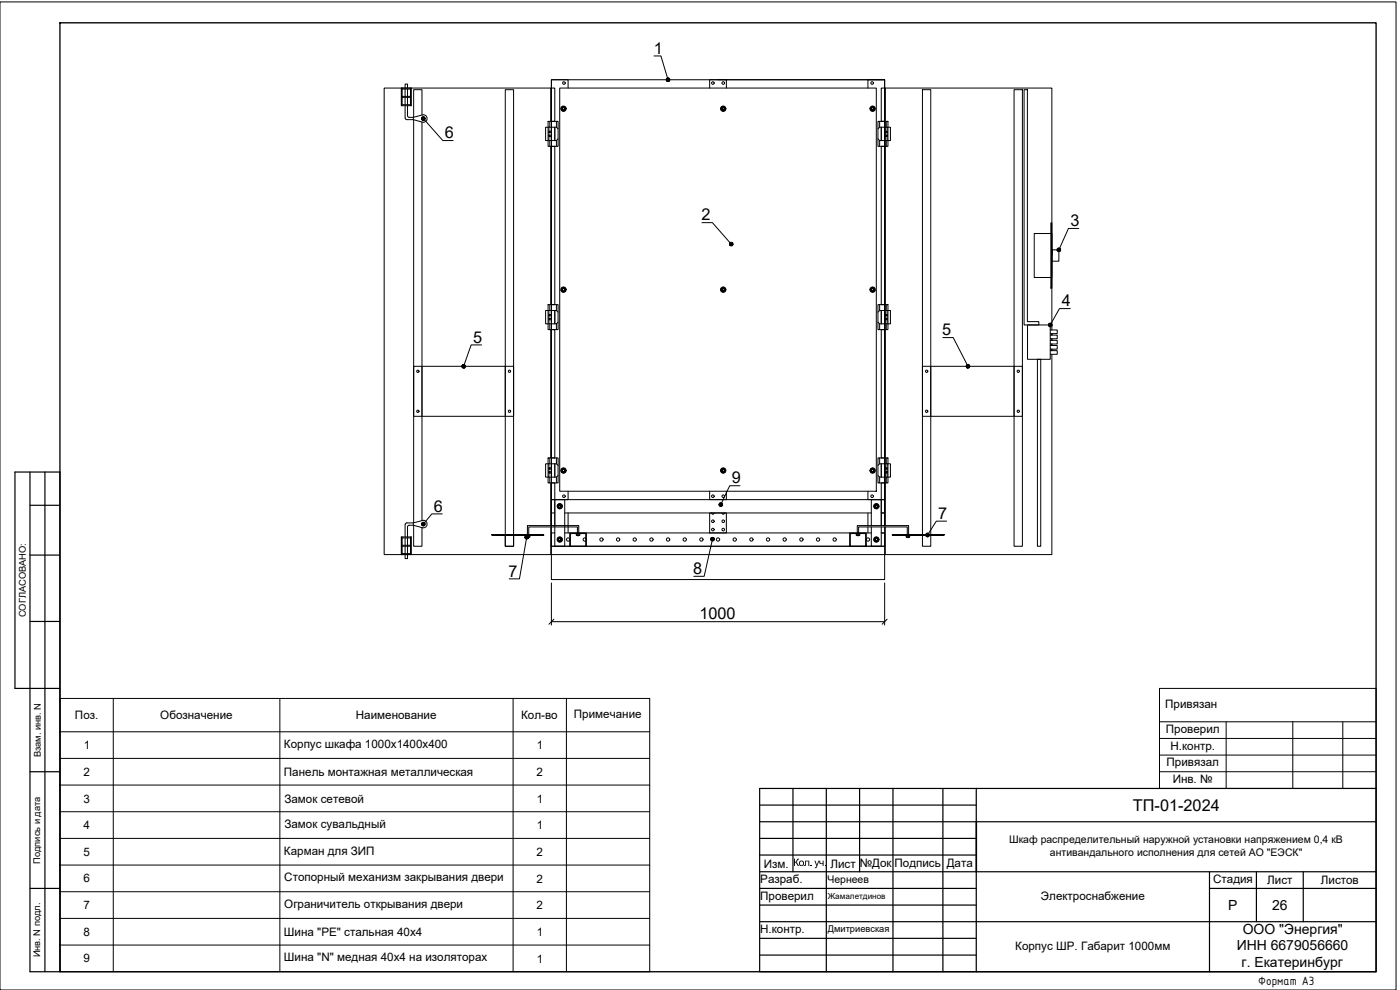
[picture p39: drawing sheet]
<svg xmlns="http://www.w3.org/2000/svg" width="420mm" height="297mm" viewBox="0 0 420 297" stroke-linecap="round" stroke-linejoin="round" font-family="sans-serif">
<defs><g id="words">
<g font-size="4.9">
<text x="196.2" y="16.1">1</text>
<text x="133.5" y="41.5">6</text>
<text x="210.5" y="66.1">2</text>
<text x="321.2" y="67.8">3</text>
<text x="318.7" y="91.9">4</text>
<text x="282.7" y="100.6">5</text>
<text x="142" y="102.8">5</text>
<text x="219.6" y="145.1">9</text>
<text x="130.2" y="153.5">6</text>
<text x="281.6" y="155.7">7</text>
<text x="152.6" y="173">7</text>
<text x="208" y="172.2">8</text>
<text x="209.9" y="185.9">1000</text>
<text x="340" y="243.3">ТП-01-2024</text>
</g>
<g font-size="4.2">
<text x="368.6" y="273.1">Р</text>
<text x="381.8" y="273">26</text>
<text x="373" y="280.1">ООО &quot;Энергия&quot;</text>
<text x="371.2" y="285.1">ИНН 6679056660</text>
<text x="372.6" y="290.2">г. Екатеринбург</text>
</g>
<text font-size="3.9" x="377.6" y="295.5">Формат А3</text>
<g font-size="3.5">
<text x="22.5" y="215.8">Поз.</text>
<text x="48.1" y="215.8">Обозначение</text>
<text x="106.8" y="215.8">Наименование</text>
<text x="156.4" y="215.8">Кол-во</text>
<text x="172.3" y="215.5">Примечание</text>
<text x="349.7" y="212.5">Привязан</text>
<text x="349.9" y="220">Проверил</text>
<text x="25.1" y="224.8">1</text>
<text x="85.2" y="224.4">Корпус шкафа 1000х1400х400</text>
<text x="161.1" y="224.8">1</text>
<text x="351.3" y="225">Н.контр.</text>
<text x="25.1" y="232.8">2</text>
<text x="85.2" y="232.8">Панель монтажная металлическая</text>
<text x="161.1" y="232.8">2</text>
<text x="350.1" y="230">Привязал</text>
<text x="351.9" y="234.9">Инв. №</text>
<text x="25" y="240.8">3</text>
<text x="85.4" y="240.8">Замок сетевой</text>
<text x="161.1" y="240.8">1</text>
<text x="25.1" y="248.8">4</text>
<text x="85.4" y="248.5">Замок сувальдный</text>
<text x="161.1" y="248.8">1</text>
<text x="25" y="256.8">5</text>
<text x="85.2" y="256.5">Карман для ЗИП</text>
<text x="161.1" y="256.8">2</text>
<text x="229.3" y="260.3">Изм.</text>
<text x="249.2" y="260.3">Лист</text>
<text x="258" y="260">№Док</text>
<text x="268.5" y="260">Подпись</text>
<text x="284.1" y="260">Дата</text>
<text x="25" y="264.8">6</text>
<text x="85.3" y="264.5">Стопорный механизм закрывания двери</text>
<text x="161.1" y="264.8">2</text>
<text x="228.2" y="269.9">Проверил</text>
<text x="228.2" y="265">Разраб.</text>
<text x="312.4" y="270">Электроснабжение</text>
<text x="364.1" y="265.1">Стадия</text>
<text x="380.3" y="265.3">Лист</text>
<text x="396.4" y="265.3">Листов</text>
<text x="25" y="272.8">7</text>
<text x="85.3" y="272.5">Ограничитель открывания двери</text>
<text x="161.1" y="272.8">2</text>
<text x="25" y="280.8">8</text>
<text x="85.2" y="280.8">Шина &quot;РЕ&quot; стальная 40х4</text>
<text x="161.1" y="280.8">1</text>
<text x="228.2" y="280">Н.контр.</text>
<text x="304.7" y="285">Корпус ШР. Габарит 1000мм</text>
<text x="25" y="288.8">9</text>
<text x="85.2" y="288.5">Шина &quot;N&quot; медная 40х4 на изоляторах</text>
<text x="161.1" y="288.8">1</text>
</g>
<g font-size="3.1">
<text x="302.9" y="253.1">Шкаф распределительный наружной установки напряжением 0,4 кВ</text>
<text x="315.1" y="256.8">антивандального исполнения для сетей АО &quot;ЕЭСК&quot;</text>
<text x="238" y="259.8">Кол . уч.</text>
<text x="248.3" y="264.9">Чернеев</text>
</g>
<g font-size="2.8">
<text x="7.7" y="185.2" transform="rotate(-90 7.7 185.2)">СОГЛАСОВАНО:</text>
<text x="12.2" y="227.2" transform="rotate(-90 12.2 227.2)">Взам. инв. N</text>
<text x="12" y="259.2" transform="rotate(-90 12 259.2)">Подпись и дата</text>
<text x="248.4" y="279.8">Дмитриевская</text>
<text x="12" y="287.3" transform="rotate(-90 12 287.3)">Инв. N подл.</text>
</g>
<text font-size="2.4" x="248.4" y="269.8">Жамалетдинов</text>
</g></defs>
<!-- layer: 0 -->
<g fill="none" stroke="#000" stroke-width=".3">
<path d="M0 .6h419v296.4h-419zM196.3 16.8h2.1l1.9 6.6M120.4 26.4h3M120.7 31.7v-5.3h-.3v5.3h3v-5.3h-.2v5.3M120.7 31.4h2.5M120.7 29.2h2.5M120.7 28.9h2.5M120.7 26.7h2.5M121.6 26.4v-1.2h.7v1.2M121.6 26.7v2.2M121.6 29.2v2.2M121.6 31.7v3.7"/>
<path d="M121.6 35.4l.5 .5h1.9M122.3 31.7l.1 3.3 .4 .2h1.2M122.3 26.7v2.2M122.3 29.2v2.2M124 35.2l3-.8a1.13 1.13 0 0 1 1.2 1.2 1.13 1.13 0 0 1-1.2 1.1l-3-.8M124 35.2v.7M124.1 35.9v121M126.6 34.5v-7.6h-2.5v8.3M126.6 36.6v119.6M127.4 35.9l5.5 6.3h3.1M164.5 36.4h3v7.5h-3zM164.7 39.4h.8v.4h-.8z"/>
<path d="M164.7 38.2v4M165 36.4v1.8M165.3 36.4v-10h-50v140h50v-8.3M165.5 26.4h1v10h-1zM165.5 38.2v4M166.5 38.2v4M167 36.4v1.8M167.5 38.7l-.5-.5h-3.3v4h3.3l.5-.5M168 26.4h95v121h-95zM169.5 32.1a.62 .62 0 0 0-.9 .2 .62 .62 0 0 0 .3 .9 .62 .62 0 0 0 .8-.5M169.5 32.1l.2 .6M169.5 32.1a.71 .71 0 0 0-.8 .1 .71 .71 0 0 0-.3 .7 .68 .68 0 0 0 .8 .4 .68 .68 0 0 0 .5-.6"/>
<path d="M169.5 32.1l.3 .2-.1 .4M170.5 26.4v-2.5h-5v126h5v-2.5M213 26.4v-2.5h5v2.5M215.5 23.9h50M217.4 32.1a.7 .7 0 0 0-.8 .1 .7 .7 0 0 0-.2 .7 .67 .67 0 0 0 .7 .4 .67 .67 0 0 0 .6-.6M217.4 32.1l.3 .2v.4M217.4 32.1a.62 .62 0 0 0-.9 .2 .62 .62 0 0 0 .4 .9 .62 .62 0 0 0 .8-.5M217.4 32.1l.3 .6M260.5 26.4v-2.5h5v126h-5v-2.5M262.1 32.1a.63 .63 0 0 0-.9 .6M262.1 32.1l.4 .1v.4M262.1 32l.4 .5"/>
<path d="M262.1 32l-.6 .1-.2 .6M262.5 32.5a.62 .62 0 0 1-.5 .7 .62 .62 0 0 1-.7-.5M262.5 32.6a.64 .64 0 0 1-.6 .7 .64 .64 0 0 1-.7-.6M263.5 36.4h3v7.5h-3zM263.5 38.7l.5-.5h3.2v4h-3.2l-.5-.5M264 36.4v1.8M264.5 26.4h1v10h-1zM264.5 38.2v4M265.5 39.4h.7v.4h-.7zM265.5 38.2v4M266 36.4v1.8M266.2 38.2v4"/>
<path d="M276.8 26.9h2.5v137h-2.5zM304.3 26.9h2.5v137h-2.5zM307.3 26.9h1v69.6h3.5v1h-4.5zM164.7 40.6h.8v.4h-.8zM165 42.2v1.7M165.3 43.9v47.5M165.5 43.9h1v47.5h-1zM167 42.2v1.7M264 42.2v1.7M264.5 43.9h1v47.5h-1zM265.5 40.6h.7v.4h-.7zM266 42.2v1.7"/>
<path d="M210.7 66.8h3.1l5.3 6M315.4 66.9h.3v19.6h-.3zM315.4 70.1h-5v13.2h5M315.7 75v3.4h2.1v-3.4h-2.1v1.7M315.7 70.1v13.2M323.7 68.5h-3l-2.7 6M164.5 91.4h3v7.5h-3zM164.7 94.4h.8v.3h-.8zM164.7 95.6h.8v.4h-.8zM164.7 93.2v4M165 91.4v1.8M165 97.2v1.7"/>
<path d="M165.3 98.9v38.5M165.5 98.9h1v38.5h-1zM165.5 93.2v4M166.5 93.2v4M167 91.4v1.8M167 97.2v1.7M167.5 93.6l-.5-.4h-3.3v4h3.3l.5-.5M168.7 87.4l.3 .2 .4-.1M168.7 87.4l.7 .1M169.7 87a.62 .62 0 0 0-.8-.7 .62 .62 0 0 0-.2 1.1M169.7 87l-.3 .5M169.7 87v.3l-.3 .2"/>
<path d="M169.7 87a.7 .7 0 0 0-.4-.7 .7 .7 0 0 0-.8 .2l-.1 .7 .3 .2M216.7 87.4l.3 .2 .3-.1M216.7 87.4l.6 .1M217.7 87l-.1 .3-.3 .2M217.7 87a.69 .69 0 0 0-.5-.7 .69 .69 0 0 0-.7 .2l-.1 .7 .3 .2M217.7 87a.62 .62 0 0 0-.9-.7 .62 .62 0 0 0-.1 1.1M217.7 87l-.4 .5M261.2 87l.1 .3 .3 .2M261.3 87l.3 .5M262.1 86.3a.63 .63 0 0 0-.9 .7M262.1 86.3l.4 .2v.3M262.1 86.3l.4 .5"/>
<path d="M262.1 86.3l-.6 .1-.2 .6M262.3 87.4l-.7 .1M262.3 87.4l-.3 .2-.4-.1M262.5 86.8l-.2 .6M262.5 86.8l.1 .4-.3 .2M263.5 91.4h3v7.5h-3zM263.5 93.6l.5-.4h3.2v4h-3.2l-.5-.5M264 91.4v1.8M264 97.2v1.7M264.5 98.9h1v38.5h-1zM264.5 93.2v4M265.5 94.4h.7v.3h-.7z"/>
<path d="M265.5 95.6h.7v.4h-.7zM265.5 93.2v4M266 91.4v1.8M266 97.2v1.7M266.2 93.2v4M308.4 97.5h6.8v10.3h-6.8zM315.2 99h2.1v1.1h-2.1M315.7 99v-72.6h-50v131.3M321.2 92.6h-3.2l-2.6 4.5M124.1 109.9h30v15h-30zM144.5 103.5h-3.1l-2.1 5.9M151.6 109.9v15"/>
<path d="M276.8 109.9h30v15h-30zM279.3 109.9v15M283 101.3h3.1l4.2 8.2M304.3 109.9v15M311.3 107.8h1v56.1h-1zM315.2 100.5h2.1v1.1h-2.1M315.2 102.1h2.1v1.1h-2.1M315.2 103.7h2.1v1.1h-2.1M315.2 105.2h2.1v1.1h-2.1M315.7 106.3v60.1h-50v-8.3M315.7 100.1v.4M315.7 101.6v.5"/>
<path d="M315.7 103.2v.5M315.7 104.8v.4M164.5 137.4h3v7.5h-3zM164.7 139.2v4M165 137.4v1.8M165.5 139.2v4M166.5 139.2v4M167 137.4v1.8M167.5 139.6l-.5-.4h-3.3v4h3.3l.5-.6M263.5 137.4h3v7.5h-3zM263.5 139.6l.5-.4h3.2v4h-3.2l-.5-.6M264 137.4v1.8"/>
<path d="M264.5 139.2v4M265.5 139.2v4M266 137.4v1.8M266.2 139.2v4M121.6 157.4v3.7M124 157.6h-1.2l-.4 .2-.1 3.3M124 156.9h-1.9l-.5 .5M124 156.9l3-.8a1.13 1.13 0 0 1 1.2 1.1 1.13 1.13 0 0 1-1.2 1.2l-3-.8M124 156.9v.7M124.1 157.6v6.3h2.5v-5.6M132.7 154.2h-3.1l-2.2 2.7M164.7 140.3h.8v.4h-.8z"/>
<path d="M164.7 141.5h.8v.5h-.8zM165 143.2v1.7M165.3 144.9v12.8M165.5 157.7v-12.8h1v12.8M166.5 159.9h-1v4M166.5 149.9h3v14h-3zM167 143.2v1.7M167.4 151.8l-.1 .4 .3 .2M167.4 151.8l.2 .6M167.6 152.4l.3 .2 .3-.1M167.6 152.4l.6 .1M168.4 151.4l-.7-.1-.3 .5"/>
<path d="M168.4 151.4l.2 .6M168.4 151.4a.63 .63 0 0 0-1 .4M168.4 151.4l.3 .2-.1 .4M168.6 152l-.4 .5M168.6 152v.3l-.4 .2M168.7 140.7a.69 .69 0 0 0-.2 .8 .69 .69 0 0 0 .7 .4l.6-.4-.1-.4M168.7 140.7a.62 .62 0 0 0 .2 1 .62 .62 0 0 0 .8-.6M169.4 140.6l.3 .2v.3M169.4 140.6l-.4-.1-.3 .2M169.4 140.6l-.7 .1M169.4 140.6l.3 .5M169.5 159.9h92"/>
<path d="M169.5 153.9h92M170.5 153.9v6M171 159.9h5v4h-5zM173.3 159.9v-1.8h-14.6v2.3M173.7 159.9v-2.2h-15.4v2.7M213 153.9h5v6h-5zM213 147.4v2.5h5v-2.5M213.6 153.9l.3 .4 .4-.4M216.7 153.9l.4 .4 .3-.4M217.4 140.7a.7 .7 0 0 0-.8 0 .7 .7 0 0 0-.2 .8l.6 .4 .3-.1M217.4 140.7l.3 .2v.4M217.4 140.7a.62 .62 0 0 0-1 .4 .62 .62 0 0 0 .9 .6"/>
<path d="M217.4 140.7l.3 .5M217.7 141.3l-.1 .3-.3 .2M217.7 141.2l-.4 .5M222.1 145.7h-3.1l-2.5 5.3M255 159.9h5v4h-5zM257.3 159.9v-2.2h15.4v2.7M257.7 159.9v-1.8h14.6v2.3M260.5 153.9v3.8M260.5 158.1v1.8M261.2 141.1a.63 .63 0 0 0 .9 .7M261.3 141.1l.2 .6h.6M261.5 157.7v-7.8h3v7.8v-12.8h1v12.8v-133.8h-100v140h100v-5.8"/>
<path d="M261.5 158.1v5.8h3v-5.8M261.6 140.6l-.3 .2-.1 .3M261.6 140.6l.4-.1 .3 .2M261.6 140.6l.7 .1M261.6 140.6l-.3 .5M262.3 140.7l.2 .5M262.3 140.7l.3 .2-.1 .4M262.4 152v.3l.3 .2M262.4 152l.4 .5M262.5 141.2l-.4 .5M262.5 141.3v.3l-.4 .2M263.2 151.3a.63 .63 0 0 1 .2 1.1"/>
<path d="M263.2 151.3a.63 .63 0 0 0-.8 .7M263.3 151.3l-.7 .1-.2 .6M263.3 151.3l.3 .5-.2 .6M263.4 152.4l-.3 .2-.4-.1M263.4 152.4l-.6 .1M264 143.2v1.7M264.5 153.9h1M265.5 140.3h.7v.4h-.7zM265.5 141.5h.7v.5h-.7zM265.5 149.9h-100v4h1M265.5 159.9h-1h1v4M266 143.2v1.7"/>
<path d="M284.1 156.4h-3.1l-2.4 3.7M120.4 166.4h3M120.7 161.1v5.3h-.3v-5.3h3v5.3h-.2v-5.3M120.7 161.4h2.5M120.7 163.6h2.5M120.7 163.9h2.5M120.7 166.1h2.5M121.6 166.4v1.2h.7v-1.2M121.6 161.4v2.2M121.6 163.9v2.2M122.3 161.4v2.2M122.3 163.9v2.2"/>
<path d="M147.6 160.4h15.6v.2h-15.6zM151.6 160.6v3.3h2.5v-3.3M151.6 160.4v-133.5h2.5v133.5M158 161.7l-2.1 12h-3.1M158.3 161.2h.4M165.5 163.9h100v10h-100zM165.5 166.4h100M165.5 174.9v12.6M168.4 161.4l-.7-.1-.3 .5M168.4 161.4a.62 .62 0 0 1-.2 1.1 .62 .62 0 0 1-.8-.7M168.4 161.4a.63 .63 0 0 0-1 .4M168.4 161.4a.71 .71 0 0 1 .2 .8 .71 .71 0 0 1-.7 .4l-.6-.4 .1-.4"/>
<path d="M171.2 163.9v-3.8h4.6v3.8M173.3 160.6h.4M213.7 162.2l-2.4 10.7h-3.1M255.2 163.9v-3.8h4.6v3.8M257.3 160.6h.4M265.5 174.9v12.6M267.8 160.4h15.6v.2h-15.6zM272.3 161.2h.4M165.5 186.5h100M166.2 185.8l-1.5 1.5M266.2 185.8l-1.5 1.5M18 209.6h177v82h-177z"/>
<path d="M18 219.6h177M34 209.6v82M84 209.6v82M154 209.6v82M170 209.6v82M18 227.5h177M18 235.5h177M18 243.6h177M18 251.6h177M18 259.6h177M18 267.6h177M18 275.6h177"/>
<path d="M18 283.6h177"/>
<circle cx="169.1" cy="32.6" r=".79"/>
<circle cx="169.1" cy="32.6" r=".39"/>
<circle cx="169.1" cy="32.6" r=".33"/>
<circle cx="169.2" cy="24.9" r=".39"/>
<circle cx="213.9" cy="24.9" r=".39"/>
<circle cx="217.1" cy="32.6" r=".79"/>
<circle cx="217.1" cy="32.6" r=".39"/>
<circle cx="217.1" cy="24.9" r=".39"/>
<circle cx="217.1" cy="32.6" r=".33"/>
<circle cx="261.7" cy="24.9" r=".39"/>
<circle cx="261.9" cy="32.6" r=".33"/>
<circle cx="261.9" cy="32.6" r=".39"/>
<circle cx="261.9" cy="32.6" r=".79"/>
<circle cx="169.1" cy="86.9" r=".79"/>
<circle cx="169.1" cy="86.9" r=".39"/>
<circle cx="169.1" cy="86.9" r=".33"/>
<circle cx="217.1" cy="86.9" r=".79"/>
<circle cx="217.1" cy="86.9" r=".39"/>
<circle cx="217.1" cy="86.9" r=".33"/>
<circle cx="261.9" cy="86.9" r=".33"/>
<circle cx="261.9" cy="86.9" r=".39"/>
<circle cx="261.9" cy="86.9" r=".79"/>
<circle cx="125.4" cy="111.4" r=".35"/>
<circle cx="152.9" cy="111.4" r=".35"/>
<circle cx="278.1" cy="111.4" r=".35"/>
<circle cx="305.6" cy="111.4" r=".35"/>
<circle cx="125.4" cy="123.4" r=".35"/>
<circle cx="152.9" cy="123.4" r=".35"/>
<circle cx="278.1" cy="123.4" r=".35"/>
<circle cx="305.6" cy="123.4" r=".35"/>
<circle cx="168" cy="151.9" r=".79"/>
<circle cx="168" cy="151.9" r=".39"/>
<circle cx="168" cy="151.9" r=".33"/>
<circle cx="169.1" cy="141.2" r=".79"/>
<circle cx="169.1" cy="141.2" r=".39"/>
<circle cx="169.1" cy="141.2" r=".33"/>
<circle cx="169.2" cy="148.9" r=".39"/>
<circle cx="213.9" cy="158.9" r=".39"/>
<circle cx="213.9" cy="156.4" r=".39"/>
<circle cx="213.9" cy="148.9" r=".39"/>
<circle cx="217.1" cy="156.4" r=".39"/>
<circle cx="217.1" cy="148.9" r=".39"/>
<circle cx="217.1" cy="158.9" r=".39"/>
<circle cx="217.1" cy="141.2" r=".33"/>
<circle cx="217.1" cy="141.2" r=".39"/>
<circle cx="217.1" cy="141.2" r=".79"/>
<circle cx="261.7" cy="148.9" r=".39"/>
<circle cx="261.9" cy="141.2" r=".33"/>
<circle cx="261.9" cy="141.2" r=".39"/>
<circle cx="261.9" cy="141.2" r=".79"/>
<circle cx="263" cy="151.9" r=".79"/>
<circle cx="263" cy="151.9" r=".39"/>
<circle cx="263" cy="151.9" r=".33"/>
<circle cx="168" cy="161.9" r=".79"/>
<circle cx="168" cy="161.9" r=".39"/>
<circle cx="168" cy="161.9" r=".33"/>
<circle cx="170.5" cy="161.9" r=".5"/>
<circle cx="175.5" cy="161.9" r=".5"/>
<circle cx="180.5" cy="161.9" r=".5"/>
<circle cx="185.5" cy="161.9" r=".5"/>
<circle cx="190.5" cy="161.9" r=".5"/>
<circle cx="195.5" cy="161.9" r=".5"/>
<circle cx="200.5" cy="161.9" r=".5"/>
<circle cx="205.5" cy="161.9" r=".5"/>
<circle cx="210.5" cy="161.9" r=".5"/>
<circle cx="215.5" cy="161.9" r=".5"/>
<circle cx="220.5" cy="161.9" r=".5"/>
<circle cx="225.5" cy="161.9" r=".5"/>
<circle cx="230.5" cy="161.9" r=".5"/>
<circle cx="235.5" cy="161.9" r=".5"/>
<circle cx="240.5" cy="161.9" r=".5"/>
<circle cx="245.5" cy="161.9" r=".5"/>
<circle cx="250.5" cy="161.9" r=".5"/>
<circle cx="260.5" cy="161.9" r=".5"/>
<circle cx="263" cy="161.9" r=".64"/>
<circle cx="263" cy="161.9" r=".79"/>
<circle cx="263" cy="161.9" r=".39"/>
<circle cx="263" cy="161.9" r=".33"/>
<circle cx="263" cy="161.9" r=".62"/>
</g>
<g fill="#000" stroke="#000" stroke-width=".3">
<path d="M126.7 35.2l.2-.1 .1 .5zM200.5 23.9l.1 .5h-.2zM219.4 73.2l.4 .4-.2 .1zM317.4 75.3l.4-.3-.2 .4zM314.8 97.8l.4-.3-.3 .4zM139.1 109.9l-.1 .5-.2-.1zM290.5 109.9l.2 .4-.2 .1zM126.6 157.5l.4-.2-.3 .3zM216 151.8l.3-.4-.2 .5zM158.2 160.7h.1l-.2 .5zM213.9 161.3l.2 .1-.3 .4zM278 160.8l.4-.3-.3 .4z"/>
<path d="M126.6 35.7l.1 .2 .3-.3zM126.7 35.9l.3-.3-.2 .4zM127 35.6l-.2 .4 .2 .1z"/>
<path d="M126.7 35.2l-.1 .2 .4 .2zM126.6 35.4l.4 .2-.5-.1zM126.5 35.5l.1 .2 .4-.1z"/>
<path d="M127 35.6v.5l.2-.1zM127 35.6l.4 .3-.2 .1zM127 35.6l.4 .3 .1-.1z"/>
<path d="M127.3 35.1l-.3 .5 .4-.4zM127.1 35.1h.2l-.3 .5zM126.9 35.1l.1 .5 .1-.5z"/>
<path d="M127 35.6l.5 .2v-.2zM127 35.6l.5-.2v.2zM127 35.6l.5-.2-.1-.2z"/>
<path d="M200 24.1l.1 .1 .4-.3zM200.1 24.2l.4-.3-.2 .4zM200.5 23.9l-.2 .4 .1 .1z"/>
<path d="M200.2 23.5l-.2 .2 .5 .2zM200 23.7l.5 .2h-.5zM200 23.9v.2l.5-.2z"/>
<path d="M200.5 23.9l.1 .5 .2-.1zM200.5 23.9l.4 .3-.1 .1zM200.5 23.9l.4 .3 .1-.2z"/>
<path d="M200.5 23.4v.5l.2-.4zM200.3 23.4h.2v.5zM200.2 23.5l.3 .4-.2-.5z"/>
<path d="M200.5 23.9l.5 .1v-.2zM200.5 23.9l.4-.3 .1 .2zM200.7 23.5l-.2 .4 .4-.3z"/>
<path d="M219 73l-.1 .2h.5zM218.9 73.2h.5l-.4 .2zM219 73.4l.1 .2 .3-.4z"/>
<path d="M219.1 73.6l.1 .1 .2-.5zM219.4 73.2v.5h-.2zM219.4 73.2v.5h.2z"/>
<path d="M219.3 72.8l.1 .4 .1-.5zM219.1 72.8h.2l.1 .4zM219.1 72.8l-.1 .2 .4 .2z"/>
<path d="M219.4 73.2l.4 .4 .1-.1zM219.4 73.2l.5 .1v.2zM219.4 73.2l.5 .1v-.2z"/>
<path d="M219.4 73.2l.5-.1-.1-.2zM219.7 72.8l.1 .1-.4 .3zM219.5 72.7l-.1 .5 .3-.4z"/>
<path d="M317.3 74.7v.2l.5 .1zM317.3 74.9l.5 .1-.5 .1zM317.3 75.1l.1 .2 .4-.3z"/>
<path d="M317.8 75l-.2 .4 .2 .1zM317.8 75l.2 .4-.2 .1zM317.8 75l.2 .4 .1-.1z"/>
<path d="M317.6 74.5l.2 .5v-.5zM317.4 74.6l.2-.1 .2 .5zM317.4 74.6l-.1 .1 .5 .3z"/>
<path d="M317.8 75l.3 .3 .1-.1zM317.8 75h.5l-.1 .2zM317.8 75h.5v-.2z"/>
<path d="M317.8 75l.5-.2-.1-.2zM318 74.5l.2 .1-.4 .4zM317.8 74.5v.5l.2-.5z"/>
<path d="M314.7 97.3v.1l.5 .1zM314.7 97.4l.5 .1-.5 .1zM314.7 97.6l.1 .2 .4-.3z"/>
<path d="M315.2 97.5l-.3 .4 .2 .1zM315.2 97.5l.1 .5h-.2zM315.2 97.5l.1 .5 .2-.1z"/>
<path d="M315 97l.2 .5 .1-.5zM314.9 97.1l.1-.1 .2 .5zM314.9 97.1l-.2 .2 .5 .2z"/>
<path d="M315.2 97.5l.3 .4 .1-.1zM315.2 97.5l.5 .1-.1 .2zM315.2 97.5l.5 .1v-.2z"/>
<path d="M315.2 97.5l.5-.1-.1-.2zM315.4 97.1l.2 .1-.4 .3zM315.3 97l-.1 .5 .2-.4z"/>
<path d="M138.7 109.7l-.1 .2h.5zM138.6 109.9h.5l-.4 .2zM138.7 110.1l.1 .2 .3-.4z"/>
<path d="M139.1 109.9l-.1 .5h.2zM139.1 109.9l.3 .5h-.2zM139.1 109.9l.3 .5 .1-.2z"/>
<path d="M138.9 109.5l.2 .4v-.5zM138.8 109.6l.1-.1 .2 .4zM138.8 109.6l-.1 .1 .4 .2z"/>
<path d="M139.1 109.9l.4 .3 .1-.1zM139.1 109.9h.5v.2zM139.1 109.9h.5v-.2z"/>
<path d="M139.5 109.5l-.4 .4 .5-.2zM139.3 109.4l.2 .1-.4 .4zM139.1 109.4v.5l.2-.5z"/>
<path d="M290 110.1l.2 .2 .3-.4zM290.5 109.9l-.2 .5-.1-.1zM290.5 109.9l-.2 .5h.2z"/>
<path d="M290.1 109.6l-.1 .2 .5 .1zM290 109.8l.5 .1h-.5zM290 109.9v.2l.5-.2z"/>
<path d="M290.4 109.4l.1 .5 .1-.5zM290.3 109.5l.1-.1 .1 .5zM290.1 109.6l.4 .3-.2-.4z"/>
<path d="M290.5 109.9l.2 .4 .2-.1zM290.5 109.9l.5 .2-.1 .1zM290.5 109.9l.5 .2v-.2z"/>
<path d="M290.5 109.9h.5l-.1-.2zM290.8 109.5l.1 .2-.4 .2zM290.6 109.4l-.1 .5 .3-.4z"/>
<path d="M126.7 156.9l-.1 .2 .4 .2zM126.6 157.1l.4 .2h-.5zM126.5 157.3l.1 .2 .4-.2z"/>
<path d="M127 157.3l-.3 .3 .2 .1zM127 157.3l.1 .4h-.2zM127 157.3l.1 .4h.2z"/>
<path d="M127 156.7v.6l.2-.5zM126.8 156.8l.2-.1v.6zM126.7 156.9l.3 .4-.2-.5z"/>
<path d="M127 157.3l.3 .4 .1-.1zM127 157.3l.5 .1-.1 .2zM127 157.3l.5 .1v-.2z"/>
<path d="M127 157.3l.5-.1v-.2zM127.4 156.9l.1 .1-.5 .3zM127.2 156.8l-.2 .5 .4-.4z"/>
<path d="M215.9 151.2l-.1 .2h.5zM215.8 151.4h.5l-.4 .2zM215.9 151.6l.1 .2 .3-.4z"/>
<path d="M216.3 151.4l-.2 .5h.2zM216.3 151.4l.2 .5h-.2zM216.3 151.4l.2 .5 .2-.1z"/>
<path d="M216.2 150.9l.1 .5v-.5zM216 151l.2-.1 .1 .5zM216 151l-.1 .2 .4 .2z"/>
<path d="M216.3 151.4l.4 .4 .1-.2zM216.3 151.4h.5v.2zM216.3 151.4h.5v-.2z"/>
<path d="M216.3 151.4l.5-.2-.1-.1zM216.5 151l.2 .1-.4 .3zM216.3 150.9v.5l.2-.4z"/>
<path d="M157.7 160.9l-.1 .2 .5 .1zM157.6 161.1l.5 .1-.5 .1zM157.6 161.3l.1 .2 .4-.3z"/>
<path d="M157.7 161.5l.1 .1 .3-.4zM158.1 161.2l-.1 .5-.2-.1zM158.1 161.2l-.1 .5h.2z"/>
<path d="M158 160.7l.1 .5 .1-.5zM157.8 160.8l.2-.1 .1 .5zM157.8 160.8l-.1 .1 .4 .3z"/>
<path d="M158.1 161.2l.1 .5 .2-.1zM158.1 161.2l.4 .2-.1 .2zM158.1 161.2l.4 .2 .1-.1z"/>
<path d="M158.1 161.2l.5 .1v-.2zM158.1 161.2l.4-.3 .1 .2zM158.3 160.7l-.2 .5 .4-.3z"/>
<path d="M213.4 162l.1 .2 .3-.4zM213.8 161.8l-.1 .4h-.2zM213.8 161.8l-.1 .4h.2z"/>
<path d="M213.4 161.5l-.1 .2 .5 .1zM213.3 161.7l.5 .1h-.5zM213.3 161.8l.1 .2 .4-.2z"/>
<path d="M213.8 161.8l.1 .4h.2zM213.8 161.8l.4 .3-.1 .1zM213.8 161.8l.4 .3 .1-.2z"/>
<path d="M213.7 161.3l.1 .5 .1-.5zM213.6 161.3h.1l.1 .5zM213.6 161.3l-.2 .2 .4 .3z"/>
<path d="M213.8 161.8l.5 .1v-.2zM213.8 161.8l.4-.3 .1 .2zM214.1 161.4l-.3 .4 .4-.3z"/>
<path d="M277.9 160.3v.1l.5 .1zM277.9 160.4l.5 .1-.5 .1zM277.9 160.6l.1 .2 .4-.3z"/>
<path d="M278.4 160.5l-.3 .4 .2 .1zM278.4 160.5l.1 .5h-.2zM278.4 160.5l.1 .5 .1-.1z"/>
<path d="M278.3 160l.1 .5v-.5zM278.1 160.1l.2-.1 .1 .5zM278.1 160.1l-.2 .2 .5 .2z"/>
<path d="M278.4 160.5l.2 .4 .2-.1zM278.4 160.5l.4 .1v.2zM278.4 160.5l.4 .1v-.2z"/>
<path d="M278.4 160.5l.4-.1v-.2zM278.6 160.1l.2 .1-.4 .3zM278.4 160v.5l.2-.4z"/>
</g>
<g fill="none" stroke="#000" stroke-width=".3">
<path d="M158.1 160.6h.8M158.1 161.2h.8M158.1 160.6v.6M158.1 160.6l.2 .1M158.2 160.7v.4M158.2 161.1h.2M158.3 161.1h-.2M158.4 160.6l-.2 .1M158.6 160.6l.1 .1M158.7 160.7v.4M158.7 161.1h.2M158.7 161.1h-.1"/>
<path d="M158.9 160.6l-.2 .1M158.9 160.6v.6M173.1 160.6h.8M173.1 160.1h.8M173.1 160.1v.5M173.1 160.1l.1 .1M173.2 160.5l-.1 .1M173.2 160.2v.4M173.3 160.5l.1 .1M173.4 160.1l-.1 .1M173.6 160.1l.1 .1M173.7 160.5l-.1 .1"/>
<path d="M173.7 160.2v.4M173.7 160.5l.2 .1M173.9 160.1v.5M173.9 160.1l-.2 .1M257.1 160.1l.9 .1-.1 .4h-.8M257.1 160.1v.5M257.1 160.1l.2 .1M257.2 160.2v.4M257.3 160.5l-.2 .1M257.3 160.5l.1 .1M257.4 160.1l-.1 .1M257.6 160.1l.1 .1"/>
<path d="M257.7 160.2v.4M257.7 160.5l-.1 .1M257.7 160.5l.2 .1M257.9 160.1l-.2 .1M272.1 160.6h.8M272.1 161.2h.8M272.1 160.6v.6M272.1 160.6l.1 .1M272.2 161.1h-.1M272.2 160.7v.4M272.2 161.1h.2M272.4 160.6l-.2 .1"/>
<path d="M272.6 160.6l.2 .1M272.7 160.7v.4M272.7 161.1h.2M272.8 161.1h-.2M272.9 160.6v.6M272.9 160.6l-.2 .1"/>
</g>
<path d="M18 6.8h395v284.8h-395z" fill="none" stroke="#000" stroke-width=".4"/>
<path d="M9 141.6v150h9v-150h-13.5v65h13.5M9 151.6h9M13.5 141.6v150M9 166.5h9M9 186.5h9M9 231.5h9M9 266.6h9" fill="none" stroke="#000" stroke-width=".36"/>
<!-- layer: 0 -->
<g fill="none" stroke="#000" stroke-width=".36">
<path d="M228 236.6h185v55h-185zM238 236.6v25M248 236.6v55M258 236.6v25M268 236.6v55M283 236.6v55M293 236.6v10M228 241.6h65M228 246.6h185M228 251.6h65M228 256.5h65M228 261.6h185"/>
<path d="M228 266.6h65M228 271.6h65M228 276.5h185M293 261.6v30M363 266.6h50M363 261.6v30M377.1 261.6v14.9M391.1 261.6v14.9M228 281.5h65M228 286.6h65"/>
</g>
<path d="M293 246.6v15" fill="none" stroke="#000" stroke-width=".51"/>
<path d="M348 206.6h65v30h-65zM348 216.6h65M368 216.6v20M388 216.6v20M403 216.6v20M348 221.6h65M348 226.6h65M348 231.5h65" fill="none" stroke="#000" stroke-width=".3"/>
<use href="#words"/>
</svg>
